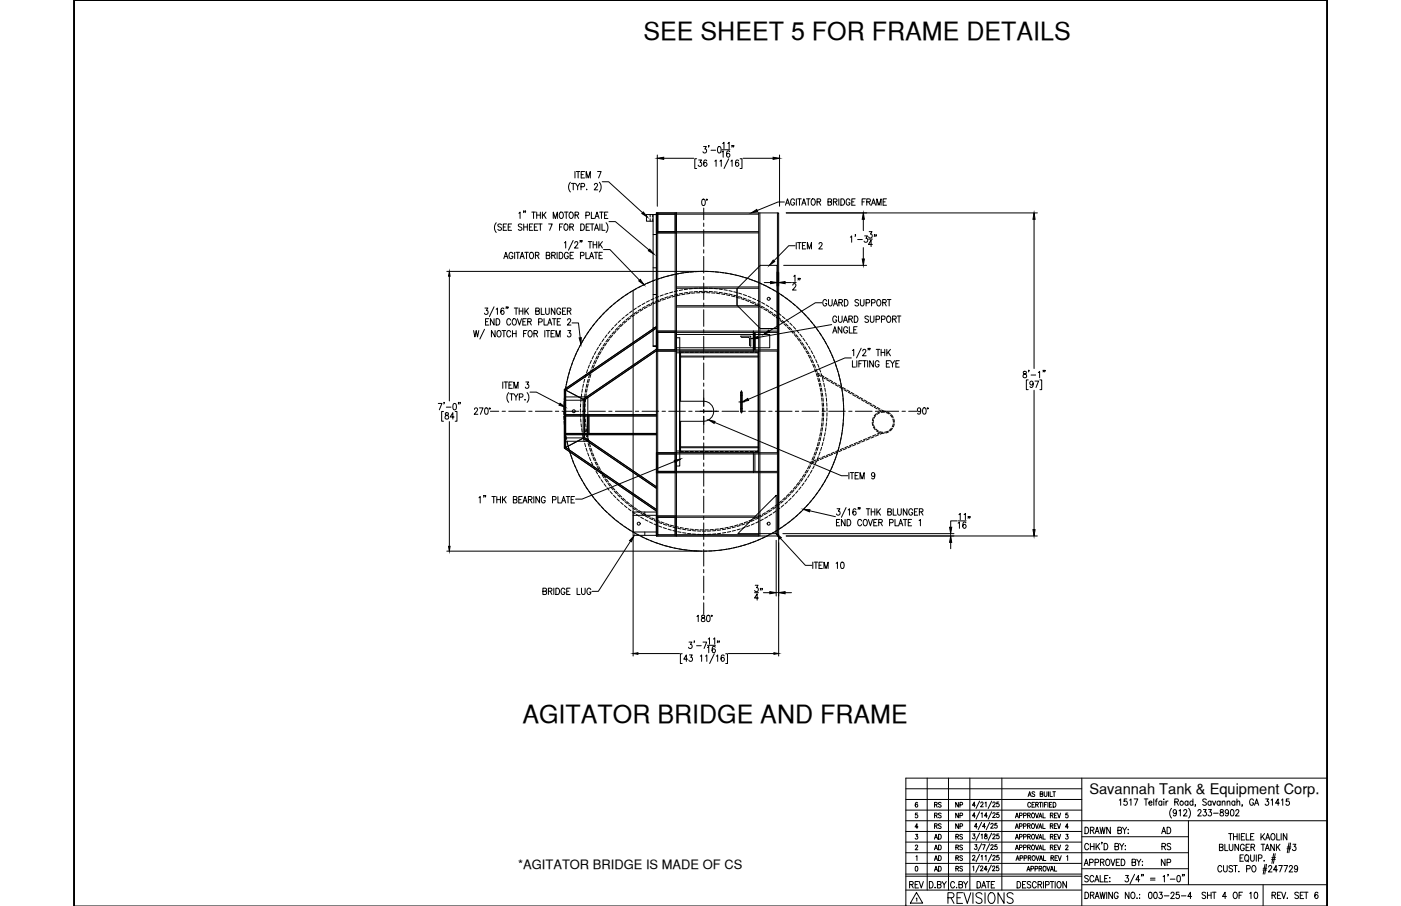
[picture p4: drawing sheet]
<svg xmlns="http://www.w3.org/2000/svg" width="432mm" height="279mm" viewBox="0 0 432 279" stroke-linecap="round" stroke-linejoin="round" font-family="sans-serif">
<defs><g id="words">
<g font-size="7.7">
<text x="198.4" y="12.3">SEE SHEET 5 FOR FRAME DETAILS</text>
<text x="161" y="222.8">AGITATOR BRIDGE AND FRAME</text>
</g>
<text font-size="6.6" x="291.4" y="279.8">REVISIONS</text>
<g font-size="5.3">
<text x="247.6" y="90.7" transform="rotate(-90 247.6 90.7)">12&quot;</text>
<text x="236" y="186.3" transform="rotate(-90 236 186.3)">34&quot;</text>
<text x="279.4" y="275.2">REV</text>
<text x="353.1" y="278.3">003-25-4</text>
</g>
<g font-size="4.9">
<text x="357" y="258.2">AD</text>
<text x="357.4" y="263.2">RS</text>
<text x="357" y="268.1">NP</text>
</g>
<text font-size="4.5" x="335.7" y="244.9">Savannah Tank &amp; Equipment Corp.</text>
<g font-size="4.4">
<text x="287.2" y="250.1">RS</text>
<text x="293.5" y="250.1">NP</text>
<text x="287.2" y="256.8">RS</text>
<text x="287.2" y="253.3">RS</text>
<text x="293.5" y="256.8">NP</text>
<text x="293.5" y="253.3">NP</text>
<text x="287.2" y="263.2">AD</text>
<text x="287.2" y="260">AD</text>
<text x="293.9" y="263.2">RS</text>
<text x="293.9" y="260">RS</text>
<text x="287.2" y="269.9">AD</text>
<text x="287.2" y="266.7">AD</text>
<text x="293.9" y="269.9">RS</text>
<text x="293.9" y="266.7">RS</text>
</g>
<text font-size="4" x="159.7" y="267.9">*AGITATOR BRIDGE IS MADE OF CS</text>
</g></defs>
<!-- layer: 0 -->
<g fill="none" stroke="#000" stroke-width=".31">
<path d="M22.8 0v279.4v-279.4h386.2v279.4v-279.4zM285.8 240v34.5M292.3 240v34.5M298.9 240v34.5M308.8 240v34.5M333.4 240v39.4M409 240h-129.8v39.4M279.2 253.1h129.8M279.2 259.7h54.2M279.2 256.4h54.2M279.2 249.8h54.2M279.2 246.5h54.2"/>
<path d="M279.2 243.2h54.2M333.4 258h32.9M366.3 253.1v19.7M22.8 279.4h386.2M279.2 263h87.1M279.2 274.5h54.2M279.2 269.6h54.2M279.2 270.2h54.2M279.2 266.3h54.2M333.4 267.9h32.9M333.4 272.8h75.6M389.3 272.8v6.6"/>
</g>
<!-- layer: EXTERNALS -->
<g fill="none" stroke="#000" stroke-width=".31">
<path d="M200.4 66.2v.7M200.4 67.5v.7M201.2 66.2v.7M201.2 67.5v.7M201.3 68.2h-2.1v-2h2.1v40.5M201.3 72.3h1M202.3 66.2h.1M202.3 66.2h-1h1M202.3 66.2v40.5M183.3 99.8l-.6 .8M184.3 98.6l-.7 .8M185.3 97.5l-.7 .7"/>
<path d="M186.4 96.3l-.7 .8M187.5 95.3l-.7 .7M188.6 94.2l-.7 .7M189.8 93.3l-.8 .6M191 92.3l-.8 .6M192.3 91.4l-.8 .6M193.6 90.6l-.9 .5M194.9 89.7l-.9 .6M195.1 89.6v75.5h7.2v-7.2h-7.2M196.2 89l-.9 .5M197.6 88.3l-.9 .4M199 87.6l-1 .4"/>
<path d="M200.4 87l-1 .4M201.3 82.6h1M201.3 90.8h1M201.8 86.4l-.9 .4M203.3 85.9l-1 .4M204.7 85.4l-.9 .3M206.2 85l-1 .3M207.7 84.7l-1 .2M209.2 84.4l-1 .2M210.8 84.1l-1.1 .2M212.3 83.9l-1 .2M213.8 83.8l-1 .1"/>
<path d="M215.3 83.7l-1 .1M216.9 83.7h-1M217.4 83.7h1M218.9 83.8h1.1M220.5 83.8l1 .1M222 84l1 .1M223.5 84.2l1 .2M225 84.5l1.1 .2M226.5 84.8l1.1 .2M227.2 89v5.1M228 85.2l1 .2M229.5 85.6l1 .3"/>
<path d="M231 86.1l1 .3M232.5 86.6l.9 .4M233.9 87.2l.9 .4M235.3 87.8l.9 .4M236.6 88.5l1 .5M238 89.2l.9 .5M239.3 90l.9 .6M240.6 90.8l.9 .6M243.1 92.6l.8 .6M244.3 93.6l.8 .6M245.5 94.6l.8 .7M246.7 95.6l.7 .7"/>
<path d="M247.8 96.7l.7 .7M248.8 97.8l.7 .8M249.8 99l.7 .8M174.4 119.2l-.1 1M174.7 117.7l-.2 1M175.1 116.2l-.2 1M175.5 114.7l-.3 1M176 113.2l-.4 1M176.5 111.8l-.4 .9M177 110.3l-.3 1M177.7 108.9l-.5 1M178.3 107.5l-.4 1"/>
<path d="M179 106.2l-.5 .9M179.8 104.8l-.5 .9M180.6 103.5l-.5 .9M181.5 102.2l-.6 .9M182.4 101l-.7 .8M201.3 101.1h1M202.3 108.3h37.3v31.3M202.3 106.7h.1M202.3 106.7h-1h1M208.5 104.2h1v39.5h-1M208.5 103.1h28.7v4.2h-28.7zM208.5 108.8h1"/>
<path d="M209.5 109.8h24.3v28.3h-24.3zM209.8 108.8h23.8v30.3h-23.8v-9.2h7.1a3.1 3.1 0 0 0 3.1-3.1 3.1 3.1 0 0 0-3.1-3.1h-7.1zM234.3 101.3l-7.1-7.2v-5.1l7.1-7.2h5.2v19.5M239.5 101.3h-5.2h5.2M250.8 100.2l.6 .8M251.7 101.4l.6 .8M251.9 115l.7 .4M252.1 115.5l.9 .6M252.6 102.7l.6 .8M253 115.6l.9 .6M253.4 116.3l.9 .5M253.4 103.9l.6 .9"/>
<path d="M254.3 105.3l.4 .9M254.4 116.4l.8 .5M254.8 117.1l.9 .5M255 106.6l.5 .9M255.7 108l.4 .9M255.7 117.2l.9 .5M256.1 117.9l.9 .5M256.3 109.4l.5 .9M256.9 110.8l.4 1M257 118l.9 .5M257.5 118.6l.8 .5M257.5 112.2l.3 1"/>
<path d="M258 113.7l.3 1M258.4 118.7l.8 .5M258.4 115.2l.3 1M258.8 119.4l.9 .5M258.8 116.7l.2 1M259.1 118.2l.3 1M259.4 119.7l.2 1M259.7 119.5l.9 .5M173.8 126.9v1M173.8 128.4v1M173.8 125.3v1M173.9 129.9v1"/>
<path d="M173.9 123.8l-.1 1M174 122.4a43.1 43.1 0 0 1 64.3-33 43.1 43.1 0 0 1 4.1 72.2 43.1 43.1 0 0 1-67.7-25.5h6.5v-13.7h-7.2M174 123.4h6.1v11.6h-6.1zM174 122.2l-.1 1.1M174 131.4l.1 1.1M174.2 120.7l-.1 1M174.2 133l.1 1M174.4 134.5l.2 1M174.8 136l.2 1M175.1 137.5l.3 1M175.5 139l.3 1M208.5 139.1h1"/>
<path d="M228.3 120.9h.5v6.1h-.5zM228.3 126h.5M228.3 121.9h.5M257.1 139.5l-.9 .4M258 139.5l-.9 .4M258.1 139.4l-.3 1M258.5 138.9l-.9 .4M258.6 138l-.3 1M258.9 136.5l-.2 1M259.2 135l-.2 1M259.4 138.9l-.9 .4M259.5 133.5l-.1 1"/>
<path d="M259.7 121.2l.1 1M259.7 131.9l-.1 1M259.8 122.7l.1 1.1M259.9 130.4l-.1 1M259.9 138.3l-.9 .4M259.9 124.3l.1 1M260 128.9l-.1 1M260 125.8v1M260 127.3v1.1M260.1 120.2l.9 .5M260.9 138.3l-1 .4M261 120.3l.9 .5"/>
<path d="M261.3 137.7l-.9 .4M261.5 120.9l.8 .6M262.3 137.7l-1 .4M262.4 121l.8 .6M262.8 137.1l-1 .4M262.8 121.7l.9 .5M263.7 137.1l-.9 .4M263.7 121.8l.9 .5M264.1 122.5l.9 .5M264.2 136.5l-1 .4M265 122.6l.9 .5M265.1 136.5l-.9 .4"/>
<path d="M265.5 123.3l.8 .5M265.6 135.9l-.9 .4M266.4 123.4l.9 .5M266.5 135.9l-.9 .4M266.8 124l.9 .5M267 135.3l-.9 .4M267.7 124.1l.9 .5M267.9 135.3l-.9 .4M268.1 124.8l.9 .5M268.5 134.7l-1 .4M269 124.9l.9 .5M269.4 134.7l-1 .4"/>
<path d="M269.5 125.6l.8 .5M269.9 134.1l-1 .4M270.4 125.7l.9 .5M270.8 126.3l.9 .6M270.8 134.1l-.9 .4M271.3 133.5l-1 .4M271.7 126.4l.7 .4M271.9 133.6l-.6 .3M176 140.5l.3 .9M176.5 141.9l.3 1M177 143.3l.5 1M177.7 144.8l.4 .9"/>
<path d="M178.3 146.2l.5 .9M179 147.5l.5 .9M179.8 148.8l.5 .9M180.6 150.2l.6 .8M181.5 151.4l.6 .9M182.4 152.7l.6 .8M183.3 153.9l.7 .8M184.3 155.1l.7 .8M185.3 156.2l.7 .8M186.4 157.3l.7 .8M187.5 158.4l.8 .7M188.7 159.4l.7 .7"/>
<path d="M195.1 158.9h7.2M198.7 157.9v1M244.8 159.7l-.8 .7M245.9 158.7l-.7 .7M247 157.7l-.7 .7M248.1 156.6l-.7 .7M249.2 155.4l-.7 .8M250.2 154.3l-.7 .8M250.9 142.5l-.6 .3M251.1 153.1l-.6 .8M251.4 141.9l-.9 .4M252.1 151.8l-.7 .9"/>
<path d="M252.3 141.9l-.9 .4M252.8 141.3l-.9 .4M252.9 150.6l-.6 .8M253.7 149.3l-.5 .8M253.8 141.3l-1 .4M254.3 140.7l-1 .4M254.5 147.9l-.5 .9M255.2 140.7l-1 .4M255.2 146.6l-.4 .9M255.7 140.1l-1 .4M255.9 145.2l-.4 .9M256.6 143.8l-.5 .9"/>
<path d="M256.6 140.1l-.9 .4M257.1 142.4l-.3 .9M257.7 140.9l-.4 1M189.8 160.4l.8 .7M191.1 161.4l.8 .6M192.3 162.3l.8 .5M193.6 163.1l.9 .6M194.9 163.9l.9 .5M195.1 164.1h7.2M196.2 164.7l.9 .5M197.6 165.4l.9 .5M198.7 164.1v1"/>
<path d="M199 166.1l.9 .4M200.4 166.7l1 .4M201.8 167.2l1 .4M203.3 167.8l1 .3M204.7 168.2l1 .3M206.2 168.6l1 .3M207.7 169l1 .2M209.3 169.3l1 .2M210.8 169.5l1 .2M212.3 169.7l1 .1M213.8 169.9h1.1M215.4 169.9l1 .1"/>
<path d="M217.9 169.9l-1 .1M219.5 169.9h-1.1M221 169.8l-1 .1M222.5 169.6l-1 .1M224.1 169.4l-1 .1M225.6 169.1l-1 .2M227.1 168.7l-1 .3M227.4 164.6l11.8-11.8v11.8zM228.6 168.4l-1 .2M230 167.9l-.9 .3M231.5 167.4l-1 .3M232.9 166.9l-.9 .3"/>
<path d="M234.4 166.3l-1 .4M235.8 165.6l-1 .5M237.1 164.9l-.9 .5M238.5 164.2l-.9 .5M239.8 163.4l-.9 .5M241.1 162.5l-.9 .6M242.3 161.6l-.8 .6M243.6 160.7l-.8 .7"/>
<circle cx="236.9" cy="92.1" r=".46"/>
<circle cx="176.8" cy="126.8" r=".46"/>
<circle cx="196.9" cy="161.5" r=".46"/>
<circle cx="236.9" cy="161.5" r=".46"/>
</g>
<!-- layer: SHELL -->
<g fill="none" stroke="#000" stroke-width=".31">
<path d="M190.2 99.8l-.8 .8M191.3 98.8l-.8 .7M192.4 97.8l-.8 .6M192.6 99l-.8 .7M193.1 99l-.7 .7M193.6 96.8l-.8 .6M193.8 98l-.8 .7M194.3 98l-.8 .7M194.9 95.9l-.9 .6M195 97.1l-.9 .6M195.6 97.1l-.9 .6M196.1 95l-.8 .6"/>
<path d="M196.2 96.2l-.8 .6M196.9 96.2l-.9 .6M197.4 94.2l-.8 .5M197.5 95.4l-.8 .5M198.1 95.4l-.8 .5M198.8 93.4l-.9 .5M198.8 94.6l-.8 .5M199.5 94.6l-.9 .5M200.2 92.7l-1 .5M200.2 93.8l-.9 .5M200.9 93.9l-1 .5M201.5 92.1l-.9 .4"/>
<path d="M201.6 93.2l-.9 .4M202.3 93.3l-1 .4M203 91.5l-1 .4M203 92.6l-.9 .4M203.7 92.7l-1 .4M204.4 91l-.9 .3M204.4 92l-.9 .4M205.1 92.2l-.9 .3M205.9 90.5l-1 .3M205.9 91.5l-1 .3M206.6 91.7l-1 .3M207.4 91.1l-1 .3"/>
<path d="M207.4 90l-1 .3M208.1 91.3l-1 .3M208.9 89.7l-1 .2M208.9 90.7l-1 .3M209.6 91l-1 .2M210.4 90.4l-1 .2M210.4 89.4l-1 .2M211.1 90.7l-1 .2M211.9 90.2l-1 .2M211.9 89.2l-1 .1M212.7 90.5l-1.1 .1M213.4 90l-1 .1"/>
<path d="M213.4 89l-1 .1M214.2 90.3l-1 .1M215 88.9h-1.1M215 89.9l-1.1 .1M215.7 90.3h-1M216.2 90.3h1.1M216.5 88.8l-1 .1M216.5 89.9h-1M217 88.8l1 .1M217 89.9h1M217.8 90.3h1M218.5 89.9l1.1 .1"/>
<path d="M218.5 88.9h1.1M219.3 90.3l1 .1M220.1 90l1 .1M220.1 89l1 .1M220.9 90.5l1 .1M221.6 90.2l1 .1M221.6 89.1l1 .2M222.4 90.7l1 .1M223.1 90.4l1.1 .2M223.1 89.3l1.1 .2M223.9 90.9l1 .2M224.6 90.7l1.1 .2"/>
<path d="M224.7 89.6l1 .3M225.4 91.2l1 .3M226.1 91l1 .3M226.2 90l1 .3M226.9 91.6l1 .3M227.6 91.5l1 .3M227.6 90.4l1 .3M228.4 92.1l1 .3M229.1 91.9l1 .4M229.1 90.8l1 .4M229.8 92.6l1 .4M230.5 92.5l1 .4"/>
<path d="M230.6 91.4l.9 .4M231.3 93.2l.9 .4M231.9 93.1l1 .4M232 92l.9 .4M232.7 93.8l.9 .5M233.3 93.7l1 .5M233.4 92.6l.9 .5M234.1 94.5l.9 .5M234.7 94.4l.9 .5M234.8 93.3l.9 .5M235.4 95.3l.9 .5M236 95.2l.9 .5"/>
<path d="M236.1 94l.9 .6M236.7 96.1l.9 .5M237.3 96l.9 .6M237.4 94.9l.9 .5M238 96.9l.8 .7M238.6 96.9l.8 .6M238.7 95.7l.8 .6M239.2 97.9l.9 .6M239.8 97.8l.8 .7M239.9 96.6l.8 .7M240.4 98.8l.8 .7M241 98.8l.8 .7"/>
<path d="M241.2 97.6l.7 .7M241.6 99.8l.7 .8M242.2 99.8l.7 .8M242.3 98.6l.8 .7M243.4 99.6l.8 .8M179.5 120l-.2 1M179.8 118.4l-.2 1M180.2 116.9l-.3 1M180.6 120l-.2 1M180.6 115.5l-.3 .9M180.9 118.4l-.2 1.1M181 119.9l-.2 1"/>
<path d="M181.1 114l-.3 1M181.3 117l-.3 1M181.3 118.4l-.2 1M181.7 116.9l-.3 1M181.7 112.6l-.4 .9M181.7 115.5l-.3 1M182.1 115.5l-.3 .9M182.2 114l-.3 1M182.3 111.1l-.4 1M182.6 114l-.3 1M182.8 112.6l-.4 1M182.9 109.7l-.4 1"/>
<path d="M183.2 112.6l-.4 .9M183.4 111.2l-.4 .9M183.7 108.4l-.5 .9M183.8 111.2l-.4 .9M184.1 109.8l-.5 .9M184.4 107.1l-.5 .9M184.5 109.8l-.5 .9M184.8 108.5l-.5 .9M185.3 108.4l-.5 .9M185.3 105.8l-.6 .8M185.6 107.1l-.5 .9M186.1 107.1l-.6 .9"/>
<path d="M186.1 104.5l-.6 .8M186.4 105.9l-.5 .8M186.9 105.8l-.5 .9M187.1 103.3l-.6 .8M187.3 104.6l-.6 .8M187.8 104.6l-.6 .8M188 102.1l-.6 .8M188.3 103.4l-.7 .8M188.8 103.4l-.6 .8M189.1 100.9l-.7 .8M189.3 102.2l-.7 .8M189.8 102.2l-.7 .8"/>
<path d="M190.3 101.1l-.7 .8M190.9 101.1l-.7 .8M191.4 100l-.7 .7M192 100l-.8 .7M242.7 100.9l.7 .7M243.2 100.9l.8 .8M243.8 102l.7 .8M244.3 102l.7 .8M244.5 100.7l.7 .8M244.8 103.2l.7 .8M245.3 103.2l.7 .8M245.6 101.9l.6 .8"/>
<path d="M245.8 104.4l.6 .8M246.3 104.4l.6 .8M246.5 103.1l.7 .8M246.7 105.6l.6 .9M247.2 105.6l.6 .9M247.5 104.3l.6 .8M247.6 106.9l.5 .9M248.1 106.9l.5 .9M248.4 105.5l.5 .9M248.4 108.2l.5 .9M248.9 108.2l.4 .9M249.1 109.6l.5 .9"/>
<path d="M249.2 106.8l.5 .9M249.6 109.6l.5 .9M249.8 110.9l.5 .9M250 108.2l.5 .9M250.3 111l.4 .9M250.5 112.3l.4 1M250.7 109.5l.5 .9M250.9 112.4l.4 .9M251.1 113.7l.3 1M251.4 110.9l.4 .9M251.5 113.8l.3 .9M251.6 115.2l.3 1"/>
<path d="M252 115.2l.3 1M252 112.3l.4 1M252.1 116.7l.2 1M252.5 116.7l.2 1M252.5 118.2l.2 1M252.6 113.7l.3 1M252.8 119.7l.2 1M252.8 118.2l.3 1M253.1 115.2l.3 1M253.2 119.7l.1 1M253.5 116.7l.3 1M253.9 118.2l.2 1"/>
<path d="M254.2 119.7l.2 1M178.9 126.1v1M178.9 127.6v1M179 124.5l-.1 1.1M179 129.2v1M179.1 123l-.1 1M179.1 130.7l.1 1M179.3 121.5l-.1 1M179.3 132.2l.1 1M179.5 133.7l.2 1M179.8 135.2l.3 1M179.9 126.1v1"/>
<path d="M179.9 127.6l.1 1M180 124.5l-.1 1.1M180 129.1l.1 1.1M180.1 123l-.1 1M180.1 130.7l.1 1M180.2 136.7l.3 1M180.3 121.5l-.1 1M180.3 127.6l.1 1.1M180.3 132.2l.2 1M180.3 126.1v1M180.4 129.2l.1 1M180.4 124.5l-.1 1.1"/>
<path d="M180.5 130.7l.1 1M180.5 123l-.1 1M180.6 133.7l.2 1M180.6 138.2l.4 1M180.7 121.5l-.1 1M180.7 132.2l.2 1M180.9 135.2l.2 1M181 133.8l.2 .9M181.1 139.7l.4 .9M181.3 136.7l.3 1M181.3 135.3l.2 .9M181.7 136.7l.3 1"/>
<path d="M181.7 138.2l.3 1M182.1 138.2l.4 1M182.2 139.6l.4 1M182.6 139.7l.4 .9M251.2 139.4l-.3 1M251.7 139.4l-.4 .9M251.8 137.9l-.4 1M252.2 137.9l-.4 1M252.2 136.5l-.3 1M252.6 135l-.3 1M252.6 136.4l-.3 1M252.8 139.4l-.4 1"/>
<path d="M252.9 133.5l-.2 1M253 134.9l-.3 1.1M253 121.2l.2 1M253.1 131.9l-.1 1M253.2 122.7l.1 1M253.2 137.9l-.3 1M253.3 133.4l-.2 1.1M253.3 130.4l-.1 1M253.4 124.3v1M253.4 121.2l.2 1M253.4 128.9l-.1 1M253.5 125.8v1"/>
<path d="M253.5 127.3l-.1 1.1M253.5 131.9l-.2 1M253.6 122.7l.1 1.1M253.6 136.5l-.2 1M253.7 130.4l-.1 1M253.8 124.3v1M253.8 128.9l-.1 1M253.9 125.8v1M253.9 127.3l-.1 1.1M254 135l-.2 1M254.3 133.5l-.2 1M254.5 121.2l.1 1"/>
<path d="M254.6 131.9l-.2 1M254.7 122.7l.1 1.1M254.7 130.4l-.1 1M254.8 124.3l.1 1M254.8 128.9v1M254.9 125.8v1M254.9 127.3v1.1M181.7 141.1l.4 1M182.3 142.5l.4 1M182.8 141.1l.4 .9M182.9 143.9l.5 .9M183.2 141.1l.4 .9"/>
<path d="M183.4 142.5l.5 .9M183.7 145.3l.5 .9M183.8 142.5l.5 .9M184.1 143.9l.5 .9M184.4 146.6l.6 .9M184.5 143.9l.5 .9M184.8 145.2l.5 .9M185.3 145.2l.5 .9M185.3 147.9l.6 .9M185.6 146.5l.6 .9M186.1 146.6l.5 .8M186.2 149.2l.6 .8"/>
<path d="M186.5 147.8l.5 .9M186.9 147.8l.6 .9M187.1 150.4l.6 .8M187.4 149.1l.6 .8M187.9 149.1l.6 .8M188.1 151.6l.6 .8M188.3 150.3l.7 .8M188.8 150.3l.7 .8M189.1 152.7l.7 .8M189.3 151.4l.7 .8M189.8 151.4l.7 .8M190.2 153.8l.7 .8"/>
<path d="M190.4 152.6l.7 .7M190.9 152.6l.7 .7M191.3 154.9l.7 .7M191.5 153.6l.7 .7M192 153.6l.8 .7M192.4 155.9l.8 .7M192.6 154.7l.8 .6M193.2 154.7l.8 .6M193.7 156.9l.8 .6M193.8 155.7l.8 .6M194.4 155.6l.8 .7M194.9 157.8l.8 .6"/>
<path d="M195 156.6l.8 .6M195.6 156.6l.8 .6M196.2 158.7l.8 .5M196.2 157.5l.9 .6M196.9 157.4l.8 .6M197.5 159.5l.9 .5M197.5 158.3l.9 .6M198.2 158.3l.9 .5M198.9 159.1l.9 .5M199.5 159l.9 .5M200.2 159.8l.9 .5M200.9 159.7l.9 .5"/>
<path d="M233.2 159.6l-1 .4M233.8 159.7l-.9 .4M234.5 158.9l-.9 .5M235.2 159l-.9 .4M235.9 158.1l-.9 .5M236.5 158.2l-.9 .5M236.6 159.3l-.9 .6M237.2 157.3l-.9 .5M237.8 157.3l-.9 .6M237.9 158.5l-.9 .6M238.4 156.4l-.8 .6M239 156.4l-.8 .6"/>
<path d="M239.1 157.6l-.8 .6M239.7 155.5l-.9 .6M240.2 155.5l-.8 .6M240.4 156.7l-.8 .6M240.9 154.5l-.8 .7M241.4 154.5l-.8 .7M241.6 155.7l-.8 .7M242 153.5l-.8 .6M242.5 153.5l-.7 .7M242.7 154.7l-.7 .7M243.1 152.4l-.7 .7M243.6 152.4l-.7 .7"/>
<path d="M243.8 153.6l-.7 .7M244.1 151.2l-.6 .8M244.7 151.2l-.7 .8M244.9 152.5l-.7 .8M245.2 150.1l-.7 .8M245.7 150.1l-.7 .7M245.9 151.4l-.7 .7M246.1 148.8l-.6 .9M246.6 148.8l-.6 .8M246.9 150.2l-.7 .8M247 147.6l-.6 .8M247.5 147.6l-.6 .8"/>
<path d="M247.8 148.9l-.6 .9M247.9 146.3l-.6 .9M248.3 146.3l-.5 .9M248.6 145l-.5 .9M248.7 147.7l-.6 .8M249.1 145l-.5 .9M249.4 143.6l-.5 .9M249.5 146.4l-.6 .8M249.8 143.6l-.4 .9M250.1 142.3l-.5 .9M250.3 145l-.6 .9M250.5 142.2l-.4 1"/>
<path d="M250.7 140.8l-.4 1M251 143.7l-.5 .9M251.1 140.8l-.4 1M251.6 142.3l-.4 .9M252.2 140.8l-.4 1M198.8 160.3l.9 .4M200.2 161l.9 .4M201.6 161.6l.9 .4M201.6 160.5l.9 .4M202.3 160.4l.9 .4M203 162.2l.9 .4M203 161.1l1 .4"/>
<path d="M203.7 161l1 .3M204.4 162.7l1 .3M204.5 161.6l.9 .4M205.2 161.5l.9 .3M205.9 163.2l1 .3M205.9 162.1l1 .3M206.6 161.9l1 .3M207.4 162.6l1 .2M207.4 163.6l1 .3M208.1 162.3l1 .3M208.9 164l1 .2M208.9 162.9l1 .2"/>
<path d="M209.6 162.7l1 .2M210.4 164.3l1 .1M210.4 163.2l1 .2M211.1 163l1.1 .1M211.9 164.5l1 .1M211.9 163.5l1 .1M212.7 163.2l1 .1M213.4 164.7l1.1 .1M213.4 163.6l1.1 .1M214.2 163.3l1 .1M215 163.7l1 .1M215 164.8h1"/>
<path d="M215.8 163.4h1M216.5 164.8h1.1M217.6 163.8h-1.1M218.3 163.4h-1M219.1 163.7l-1 .1M219.1 164.8h-1M219.9 163.3l-1.1 .1M220.6 163.6l-1 .1M220.6 164.6l-1 .1M221.4 163.1l-1 .2M222.1 164.5l-1 .1M222.1 163.4l-1 .2"/>
<path d="M222.9 162.9l-1 .2M223.7 164.2l-1 .2M223.7 163.2l-1 .1M224.4 162.6l-1 .2M225.2 162.9l-1 .2M225.2 163.9l-1 .2M225.9 162.3l-1 .2M226.7 162.5l-1 .3M226.7 163.6l-1 .2M227.4 161.9l-1 .2M228.1 162.1l-.9 .2M228.2 163.1l-1 .3"/>
<path d="M228.9 161.4l-1 .3M229.6 161.5l-1 .4M229.6 162.6l-1 .4M230.3 160.8l-.9 .4M231 161l-.9 .4M231.1 162.1l-1 .4M231.8 160.3l-1 .4M232.4 160.4l-.9 .4M232.5 161.5l-1 .4M233.9 160.8l-1 .5M235.2 160.1l-.9 .5"/>
</g>
<!-- layer: CENTER -->
<g fill="none" stroke="#000" stroke-width=".31">
<path d="M216.9 64.2v3.6M216.9 68.8v1M216.9 70.8v5.2M216.9 77v1M216.9 79.1v5.1M216.9 85.2v1.1M216.9 87.3v5.1M216.9 93.5v1M216.9 95.5v5.1M216.9 101.7v1M216.9 103.7v5.2M216.9 109.9v1"/>
<path d="M216.9 111.9v5.2M216.9 118.1v1M151.2 126.8h2.5M154.7 126.8h1.1M156.8 126.8h5.1M163 126.8h1M165 126.8h5.2M171.2 126.8h1M173.2 126.8h5.2M179.4 126.8h1M181.5 126.8h5.1M187.6 126.8h1"/>
<path d="M189.7 126.8h5.1M195.8 126.8h1.1M197.9 126.8h5.1M204 126.8h1.1M206.1 126.8h5.1M212.3 126.8h1M214.3 126.8h7.2M216.9 120.2v5.1M216.9 126.3v1M216.9 128.4v5.1M216.9 134.5v1.1M216.9 136.6v5.1"/>
<path d="M222.5 126.8h5.2M227.7 124h1.7M228.5 120.5v6.9M228.7 126.8h1M230.8 126.8h5.1M236.9 126.8h1.1M239 126.8h5.1M245.1 126.8h1.1M247.2 126.8h5.1M253.4 126.8h1M255.4 126.8h5.1M261.6 126.8h1"/>
<path d="M263.6 126.8h5.2M269.8 126.8h1M271.8 126.8h5.2M278 126.8h1M280.1 126.8h2.5M216.9 142.7v1.1M216.9 144.8v5.1M216.9 151v1M216.9 153v5.2M216.9 159.2v1M216.9 161.2v5.2M216.9 167.4v1"/>
<path d="M216.9 169.5v5.1M216.9 175.6v1M216.9 177.7v5.1M216.9 183.8v1.1M216.9 185.9v3.6"/>
</g>
<!-- layer: 6 PIPE -->
<g fill="none" stroke="#000" stroke-width=".31">
<path d="M268.8 130.2l.2 1M269.2 128.8l-.3 .9M269.2 131.7l.6 .8M269.2 129.5l-.1 1M269.2 131l.4 .9M269.9 128.2l-.5 .8M269.9 132.3l.8 .6M270.1 127.6l-.7 .7M270.1 132.9l.9 .5M271.1 127.3l-.8 .5M271.1 133.1l1 .2M271.5 126.9l-1 .4"/>
<path d="M271.5 133.5l1 .1M272 126.8l1 .1M272.6 127.1l-1 .1M273.1 127.2l.9 .5M273.5 127.1l.9 .5M273.6 133l-1 .3M274 133.1l-1 .4M274.4 128l.6 .8M274.7 127.9l.6 .8M274.7 132.1l-.7 .7M275.1 132.1l-.7 .8M275.2 129.2l.2 1"/>
<path d="M275.3 130.7l-.3 .9M275.5 129.2l.1 1M275.6 130.7l-.3 1"/>
</g>
<!-- layer: DIM -->
<g fill="none" stroke="#000" stroke-width=".31">
<path d="M175.8 56.2a2.3 2.3 0 0 0 0 3M176.1 56.6h1.1M176.7 56.6v1.9M177.2 52.9v2M177.4 56.6l.6 .9v1M177.6 52.9h1.1M178.2 52.9v2M178.7 56.6l-.7 .9M179.1 57.6l.9-.1 .1-.8-1-.1v1.9M179.1 53.8h.7M180.2 52.9h-1.1v2h1.1M180.7 54.9v-2l.6 2 .6-2v2"/>
<path d="M180.7 58.4h.2zM183.2 57l.3-.4h.3l.4 .3-1.1 1.6h1.1M184.2 52.9h1.1l-.8 2M184.7 56.2a2.3 2.3 0 0 1 0 3M185.6 56h2l10.4 9.6M202.6 47.8v15.8M204.6 48.8h9.2M214.7 49h-.6v3h.6M215.3 49.3h.9l-.4 .8a.6 .6 0 0 1 .4 .9 .6 .6 0 0 1-1-.1M216.8 45.2h.9l-.5 .8a.6 .6 0 0 1 .5 .9 .6 .6 0 0 1-1-.1M217.8 49.6l-.5-.3a1.14 1.14 0 0 0 .1 2 .58 .58 0 0 0 .5-.8 .58 .58 0 0 0-1-.1v.3M218.5 44.9h-.2h.2l-.2 .5"/>
<path d="M219.1 46.3h1.5M220.3 49.7l.4-.4v2M221.4 45.3l.2-.1a1.09 1.09 0 0 1 .7 1 1.09 1.09 0 0 1-.7 1l-.4-.4-.1-.5zM221.9 49.7l.4-.4v2M222.5 46.9l.4-.4v2M222.5 46.2h2.5M222.7 44.3l.4-.4v2M224.3 44.3l.4-.4v2M224.6 49l-1.4 3M224.9 46.8l-.3-.3a1.1 1.1 0 0 0-.7 1 1.1 1.1 0 0 0 .6 1 .57 .57 0 0 0 .5-.6 .57 .57 0 0 0-.5-.5 .57 .57 0 0 0-.6 .4M225.3 49.7l.3-.4v2M225.7 44.9l-.2 .5"/>
<path d="M226.2 44.9h-.2h.2l-.2 .5M227.6 49.6l-.3-.3a1.09 1.09 0 0 0-.6 1 1.09 1.09 0 0 0 .5 1 .58 .58 0 0 0 .5-.8 .58 .58 0 0 0-.9-.1l-.1 .3M228.1 49h.6v3h-.6M229 48.8h9.3M240.3 47.8v15.8M153 68.7a2.3 2.3 0 0 0 0 3M154.6 69.3l-.4-.2-.8 .2 .2 .5 1 .7v.2l-.4 .3-.8-.3M155.1 70h.6M155.3 79.8l.6-2 .6 2M155.5 79.1h.8M156.1 69.1h-1v1.9h1M156.6 70h.7"/>
<path d="M157.7 69.1h-1.1v1.9h1.1M158.1 78.3a.62 .62 0 0 0-.8-.5 .62 .62 0 0 0-.4 .7v.5a.62 .62 0 0 0 .6 .8 .62 .62 0 0 0 .6-.8h-.4M158.6 77.8v2M159 77.8h1.1M159.6 77.8v2M159.9 65.8l.4-.4v2M160.3 79.8l.6-2 .7 2M160.5 79.1h.8M160.9 69.3l-.4-.2-.8 .2 .2 .5 1 .7v.2l-.4 .3-.8-.3M161.4 70h1.1M161.4 69.1v1.9M161.5 65.1h-.2h.2l-.2 .5"/>
<path d="M161.7 77.8h1.2M162 65.1h-.2h.2l-.2 .5M162.3 77.8v2M162.5 69.1v1.9M163.2 70h.6M163.5 77.9l.2-.1a1 1 0 0 1 .8 1 1 1 0 0 1-.8 1 1.27 1.27 0 0 1-.2-1.9zM163.9 65.4h1.1M164.2 69.1h-1v1.9h1M164.4 65.4v2M164.7 70h.6M165 78.7h1l.1-.7-1.1-.2v2M165.4 65.4v2"/>
<path d="M165.4 66.3h1.1M165.6 78.7l.5 1.1M165.7 69.1h-1v1.9h1M166 69.1h1.1M166.5 65.4v2M166.5 69.1v1.9M167.2 65.4v2M167.6 66.2l.7 1.2M168.3 65.4l-1.1 1.3M168.4 78.7h.9l.1-.7-1-.2v2l1-.2 .1-.5-.4-.4M169.1 69.1h1.1l-.8 1.9M170 78.7h1v-.8l-1-.1v2"/>
<path d="M170.5 67.4v-2l.7 2 .6-2v2M170.6 78.7l.6 1.1M171.7 77.8v2M172.4 77.8a.99 .99 0 0 1 1.1 1 .99 .99 0 0 1-1.1 1zM172.4 70h.7M172.7 65.5l.1-.1a1 1 0 0 1 .9 1 1 1 0 0 1-.9 1 1.29 1.29 0 0 1-.1-1.9zM173.5 69.1h-1.1v1.9M173.9 74.9l.4-.4v2M173.9 65.4h1.2M174.1 69.2l.2-.1a1 1 0 0 1 .8 1 1 1 0 0 1-.8 .9 1.29 1.29 0 0 1-.2-1.8zM174.5 65.4v2M175.2 78.3a.62 .62 0 0 0-.8-.5 .62 .62 0 0 0-.5 .7v.5a.62 .62 0 0 0 .7 .8 .62 .62 0 0 0 .6-.8h-.4"/>
<path d="M175.6 70l1-.1 .1-.7-1.1-.1v1.9M175.7 65.5l.2-.1a1 1 0 0 1 .8 1 1 1 0 0 1-.8 1 1.27 1.27 0 0 1-.2-1.9zM175.7 78.7h.6M176.2 70l.5 1M176.7 74.1l-1.5 3.1M176.7 77.8h-1v2h1M177.1 75l.4-.5h.3l.3 .4-.2 .6-.8 1h1.1M177.2 66.3l1-.1 .1-.6-1.1-.2v2M177.8 66.3l.6 1.1M178.9 74.2h-.2h.2l-.2 .5M178.9 78.8l1-.1v-.8l-1-.1v2M179 69.1a1 1 0 0 1 1.1 1 1 1 0 0 1-1.1 .9z"/>
<path d="M179.4 74.2h-.2h.2l-.2 .5M180.6 77.8v2h.9M180.6 66.4l.9-.1v-.8l-.9-.1v2M180.7 70h.6M181.3 74.5h1.1M181.7 79.8l.6-2 .7 2M181.7 69.1h-1v1.9h1M181.8 74.5v2M181.9 79.1h.8M181.9 69.1h1.1M182.3 65.4v2h.9M182.5 69.1v1.9"/>
<path d="M182.8 74.5v2M182.8 75.5h1.1M183.1 77.8h1.2M183.2 71l.7-1.9 .6 1.9M183.4 67.4l.6-2 .7 2M183.5 70.4h.8M183.6 66.7h.8M183.7 77.8v2M183.9 74.5v2M184.6 74.5v2M184.6 78.7h.7M184.8 65.4h1.1"/>
<path d="M184.9 69.1v1.9M185 75.4l.7 1.1M185.4 65.4v2M185.5 69.1v1.9h1M185.7 77.8h-1.1v2h1.1M185.7 74.5l-1.1 1.3M186 77h2l9.1 9.4M186.3 66.3h.7M186.8 68.7a2.24 2.24 0 0 1 0 3M187.4 65.4h-1.1v2h1.1M187.7 68.3h2l10.3 8.8M216.5 61.5l.2-.1a1.09 1.09 0 0 1 .7 1 1.09 1.09 0 0 1-.7 1l-.2-.1-.2-.8z"/>
<path d="M241.8 62.3h-2l-6.4 2.6M242.1 63.3l.6-2 .7 2M242.3 62.6h.8M242.3 65.7h77.4M244.9 61.8a.61 .61 0 0 0-.8-.5 .61 .61 0 0 0-.4 .8v.4a.61 .61 0 0 0 .6 .8 .61 .61 0 0 0 .6-.8h-.4M245.1 75.8h-2l-4.6 4.6M245.4 74.8v2M245.4 61.3v2M245.8 74.8h1.1M245.8 61.3h1.2M246.4 74.8v2M246.4 61.3v2"/>
<path d="M247.1 63.3l.7-2 .6 2M247.3 75.7h.7M247.4 62.6h.8M248.3 74.8h-1v2h1M248.6 61.3h1.1M248.8 76.8v-2l.7 2 .6-2v2M249.1 61.3v2M250.3 61.4l.2-.1a1 1 0 0 1 .8 1 1 1 0 0 1-.8 1 1.29 1.29 0 0 1-.2-1.9zM251.8 62.3l1-.1v-.8l-1-.1v2M252.4 62.3l.5 1M252.4 75.3l.4-.5h.3l.3 .4-.2 .6-.9 1h1.2M255.2 62.3l.9-.1 .1-.7-1-.2v2l1-.2v-.7l-.3-.1"/>
<path d="M256.9 62.3l.9-.1 .1-.7-1-.2v2M257.4 62.3l.6 1M258.5 61.3v2M259.2 61.3a1 1 0 0 1 1.1 1 1 1 0 0 1-1.1 1zM262 61.8a.61 .61 0 0 0-.8-.5 .61 .61 0 0 0-.4 .8v.4a.61 .61 0 0 0 .6 .8 .61 .61 0 0 0 .6-.8h-.4M262.1 73.1l.4-.4v2M262.5 62.3h.7M263.6 61.3h-1.1v2h1.1M263.7 72.5h-.2h.2l-.2 .4M264.3 73.9h1.5M265.7 62.3h.7M266.1 67.6v3.5"/>
<path d="M266.1 76.4v3.5M266.5 72.7h.9l-.5 .8a.6 .6 0 0 1 .5 .9 .6 .6 0 0 1-1.1 0M266.7 61.3h-1v2M267.1 62.3l1-.1v-.8l-1-.1v2M267.7 73.7h1.2M267.7 62.3l.6 1M267.9 71.4h.9l-.5 .8a.6 .6 0 0 1 .5 .9 .6 .6 0 0 1-1.1-.1M268.6 63.3l.6-2 .7 2M268.8 62.6h.8M268.9 75.4h-1.2l.8-1.3v2M269.6 72.5h-.2h.2l-.2 .4M270.1 72.5l-.2 .4"/>
<path d="M270.3 63.3v-2l.6 2 .6-2v2M272.2 62.3h.6M273.2 61.3h-1v2h1M318.7 67.6v46.1M137.7 83.7h77.9M138.5 85.2v38.5M149.5 95h.9l-.5 .7a.6 .6 0 0 1 .5 1 .6 .6 0 0 1-1.1-.1M149.6 99.2h.7M150.7 98.3h-1.1v1.9h1.1M152.3 98.3v1.9l-1.1-1.9v1.9M152.3 94.6l-1.5 3M152.9 95.4l.4-.4v2"/>
<path d="M152.9 98.3a1 1 0 0 1 1.2 1 1 1 0 0 1-1.2 .9zM155.3 95.3l-.3-.3a1.1 1.1 0 0 0-.7 1 1.1 1.1 0 0 0 .6 1 .58 .58 0 0 0 .5-.8 .58 .58 0 0 0-.8-.4l-.3 .5M156.1 94.7l-.1 .5M156.6 94.7h-.2h.2l-.2 .5M157.4 98.7a.62 .62 0 0 0-.8-.4 .62 .62 0 0 0-.4 .7v.5a.62 .62 0 0 0 .5 .7 .62 .62 0 0 0 .7-.4M158.2 98.4l.1-.1a1 1 0 0 1 .9 1 1 1 0 0 1-.9 .9 1.24 1.24 0 0 1-.1-1.8zM158.5 95h1.1M159.1 95v2M159.5 98.3l.6 1.9 .6-1.9M160 95v2M160 95.9h1.1M161.1 95v2"/>
<path d="M161.1 99.2h.7M161.8 95v2M162.2 98.3h-1.1v1.9h1.1M162.2 95.8l.7 1.2M162.6 99.2l1-.1v-.7l-1-.1v1.9M162.9 95l-1.1 1.3M163.2 99.2l.6 1M165.1 95.9l1-.1v-.7l-1-.1v2l1-.1 .1-.6-.4-.4M166 99.3l1-.1v-.7l-1-.2v1.9M166.8 95v2h1M167.7 98.3v1.9h.9M168.2 95v1.7l.4 .3 .6-.3 .1-1.7"/>
<path d="M169 99.6h.8M170.2 98.3h1.2M170.8 98.3v1.9M171 95v2l-1.1-2v2M171.7 99.2h.7M172.8 95.5a.61 .61 0 0 0-.7-.5 .61 .61 0 0 0-.5 .7v.5a.61 .61 0 0 0 .6 .8 .61 .61 0 0 0 .6-.8h-.4M172.8 98.3h-1.1v1.9h1.1M173.4 95.9h.6M174.4 95h-1v2h1M174.9 95.9l.9-.1v-.7l-.9-.1v2M174.9 98.7l.2-.3 .5-.1 .3 .5-1 1.4h1.1M175.4 95.9l.6 1.1"/>
<path d="M176.3 99.6h2l.5 4.6M235.5 87.1h2M239.5 83.9v4.3M240 83.9v4.3M241.5 81.8h25.6M253.3 93.4h-2l-14.2 8.7M254.8 92.9a.62 .62 0 0 0-.7-.5 .62 .62 0 0 0-.5 .7v.5a.62 .62 0 0 0 .6 .8 .62 .62 0 0 0 .6-.8h-.4M255.4 92.4v1.4l.4 .6 .6-.3 .1-1.7M256.9 94.4l.6-2 .6 2M257.1 93.7h.8M257.9 97.9a.61 .61 0 0 0-.8-.4 .61 .61 0 0 0-.4 .7v.5a.61 .61 0 0 0 .6 .7 .61 .61 0 0 0 .6-.7h-.4M258.4 97.5v1.4l.5 .5 .6-.3v-1.6"/>
<path d="M258.6 93.3l.9-.1v-.7l-.9-.1v2M259.1 93.3l.6 1.1M259.9 99.4l.7-1.9 .6 1.9M260.2 98.8h.8M260.2 92.4a1 1 0 0 1 1.2 1 1 1 0 0 1-1.2 1zM261.6 98.4l1-.1 .1-.7-1.1-.1v1.9M262.2 98.4l.5 1M263.3 97.5a1 1 0 0 1 1.1 .9 1 1 0 0 1-1.1 1zM264.6 92.7l-.4-.3-.7 .3 .2 .4 .9 .7v.3l-.4 .3-.7-.3M265.2 92.4v1.4l.5 .6 .5-.3 .1-1.7M266.9 93.4l1-.1v-.8l-1-.1v2M267.7 97.7l-.4-.2-.6 .1-.1 .5 .9 .5 .2 .5-.4 .3-.7-.3"/>
<path d="M268.2 97.5l.1 1.6 .4 .3 .6-.3 .1-1.6M268.6 93.4l1-.1 .1-.7-1.1-.2v2M270 98.5l1-.1v-.8l-1-.1v1.9M270.5 92.5l.2-.1a1.02 1.02 0 0 1 .8 1 1.02 1.02 0 0 1-.8 1 1.27 1.27 0 0 1-.2-1.9zM271.7 98.5l.9-.1 .1-.8-1-.1v1.9M272.1 93.3l.9-.1 .1-.6-1-.2v2M272.6 93.3l.6 1.1M273.5 92.4h1.1M273.6 97.6l.1-.1a1 1 0 0 1 .9 .9 1 1 0 0 1-.9 1 1.24 1.24 0 0 1-.1-1.8zM274 92.4v2M275.1 98.4l1-.1v-.7l-1-.1v1.9M275.7 98.4l.5 1"/>
<path d="M276.5 97.5h1.2M277.1 97.5v1.9M146 101.9l.4 2 .4-2 .4 2 .4-2M149.3 101.6l-1.4 3M152.6 101.9v2l-1.1-2v2M153.3 102.2l.3-.3a1 1 0 0 1 .9 1 1 1 0 0 1-.9 1l-.4-.7zM154.7 101.9h1.2M155 117.8v2M155.3 101.9v2M155.3 117.8h1.2M155.9 117.8v2M156.9 118.7h.6"/>
<path d="M157.4 102.4a.62 .62 0 0 0-.8-.5 .62 .62 0 0 0-.4 .8v.5a.62 .62 0 0 0 .5 .7 .62 .62 0 0 0 .7-.5M157.9 117.8h-1v2h1M157.9 101.9v2M157.9 102.9h1.2M158.4 119.8v-2l.6 2 .7-2v2M159.1 101.9v2M161.4 102.9h.6M162.1 117.8h.8l-.4 .7a.6 .6 0 0 1 .5 1 .6 .6 0 0 1-1.1-.1M162.4 101.9h-1v2M163 102l.2-.1a1 1 0 0 1 .8 1 1 1 0 0 1-.8 1 1.24 1.24 0 0 1-.2-1.9zM164.6 102.9l.9-.1 .1-.7-1-.2v2M165.1 102.9l.6 1"/>
<path d="M167.9 101.9v2M168.3 101.9h1.1M168.8 100.2l.6-1.9 .7 1.9M168.9 101.9v2M169.8 102.9h.7M170.9 101.9h-1.1v2h1.1M171.4 103.9v-2l.6 2 .6-2v2M175 101.9h.9l-.5 .8a.6 .6 0 0 1 .5 .9 .6 .6 0 0 1-1-.1M256.3 100.1l-22.7 4M256.7 102.7l.6-1.9 .6 1.9M256.9 102.1h.8M259.5 100.8v1.9l-1.2-1.9v1.9"/>
<path d="M261.2 101.2a.62 .62 0 0 0-.7-.4 .62 .62 0 0 0-.5 .7v.5a.62 .62 0 0 0 .6 .7 .62 .62 0 0 0 .6-.7h-.4M261.8 100.8v1.9h.9M262.4 110.4h-2l-29.8 12.8M262.7 108.1l.4-.4v2M262.7 111.2v2h1M263.1 101.7h.7M264.1 111.2v2M264.2 100.8h-1.1v1.9h1.1M264.7 112.2h.6M265.4 107.4l-1.4 3M265.7 111.2h-1v2M265.9 108.2l.3-.5h.4l.3 .4-1.1 1.6h1.2"/>
<path d="M265.9 111.2h1.1M266.5 111.2v2M267.4 111.2v2M267.7 107.5l-.2 .4M268.1 107.5l-.1 .4M269.2 111.2v2l-1.1-2v2M270.1 107.7h1.1M270.6 107.7v2M270.9 111.7a.61 .61 0 0 0-.7-.5 .61 .61 0 0 0-.5 .8v.4a.61 .61 0 0 0 .6 .8 .61 .61 0 0 0 .6-.8h-.4M271.6 107.7v2M271.6 108.7h1.1M272.7 107.7v2"/>
<path d="M273.2 112.2h.6M273.3 107.7v2M273.7 108.6l.7 1.1M274.2 111.2h-1v2h1M274.4 111.2l.7 1v1M274.4 107.7l-1.1 1.4M275.7 111.2l-.6 1M276.1 112.2h.7M277.2 111.2h-1.1v2h1.1M315.5 114.6v.6a.73 .73 0 0 1 .8 .4 .73 .73 0 0 1-.3 .9 .64 .64 0 0 1-.7-.7 .64 .64 0 0 1 .8-.5l.2-.3v-.4zM316.9 117.2h-.6v3h.6M317.1 114.2l-.1 .5"/>
<path d="M317.8 115.7h1.4M318.4 118.2l-.2 .5a.55 .55 0 0 1-.8-.2 .55 .55 0 0 1 .2-.8 .55 .55 0 0 1 .7 .1l.1 .4a.95 .95 0 0 1-.6 1.3l-.3-.3M319 117.5h1.1l-.8 2M320 114.9l.4-.4v2M320.5 117.2h.6v3h-.6M321.6 114.2l-.1 .5M322.1 114.2h-.2h.2l-.2 .5M135.1 124.4h1.1l-.8 2M136.7 126.9h-.6v3h.6M136.9 124.1l-.1 .5M137.3 127.4v.5a.72 .72 0 0 1 .9 .4 .72 .72 0 0 1-.3 .9 .64 .64 0 0 1-.8-.6 .64 .64 0 0 1 .9-.6l.2-.3-.1-.3zM137.6 125.6h1.4"/>
<path d="M138.5 130v38.5M139.8 124.5l.2-.1a1.07 1.07 0 0 1 .7 1 1.07 1.07 0 0 1-.7 1 1.4 1.4 0 0 1-.2-1.9zM140 128.6h-1.2l.8-1.3v1.9M140.3 126.9h.5v3h-.5M141.4 124.1l-.2 .5M141.9 124.1h-.2h.2l-.2 .5M146.2 126.3l.2-.4 .5-.1 .3 .6-1 1.4h1.1M147.7 125.8h1.2l-.8 2M149.6 125.9l.2-.1a1.06 1.06 0 0 1 .7 1 1.06 1.06 0 0 1-.7 1l-.4-.4v-.5zM156.8 121.1a2.3 2.3 0 0 0 0 3M157.1 121.5h1.1M157.7 121.5v1.9"/>
<path d="M158.4 121.5l.6 .9v1M159.7 121.5l-.7 .9M160.1 122.5l1-.2-.1-.8h-.9v1.9M161.7 123.3h.2zM162.5 121.1a2.3 2.3 0 0 1 0 3M163.3 120.9h2l7.1 3.8M220.2 130.3l39.1 16.4h2M283.8 126.4l-.3 .5a.54 .54 0 0 1-.7-.2 .54 .54 0 0 1 .2-.7 .54 .54 0 0 1 .7 0l.1 .4a.93 .93 0 0 1-.7 1.3l-.3-.3M284.6 125.9l.2-.1a1.07 1.07 0 0 1 .7 .9 1.07 1.07 0 0 1-.7 1 1.35 1.35 0 0 1-.2-1.8zM318.7 120.3v43M147.6 153.5l.4-.4v2M149.2 152.8h-.2h.2l-.2 .5"/>
<path d="M149.7 152.8h-.2h.2l-.2 .5M151.6 153.1h1.1M152.2 153.1v2M153.1 153.1v2M153.1 154.1h1.1M154.2 153.1v2M154.9 153.1v2M155.3 154l.7 1.1M156 153.1l-1.1 1.3M158.2 154.1l1-.1 .1-.7-1.1-.2v2l1.1-.2v-.5l-.4-.3M159.9 154.1h.6M160.9 153.1h-1v2h1"/>
<path d="M161.2 155.1l.6-2 .7 2M161.4 154.4h.8M162.9 154.1l.9-.1 .1-.7-1-.2v2M163.4 154.1l.6 1M164.5 153.1v2M166.3 153.1v2l-1.1-2v2M168 153.6a.62 .62 0 0 0-.7-.5 .62 .62 0 0 0-.5 .8v.4a.62 .62 0 0 0 .6 .8 .62 .62 0 0 0 .6-.8h-.4M170.3 154.2l.9-.1 .1-.8-1-.2v2M172 153.1v2h.9M173.1 155.1l.6-2 .6 2M173.3 154.4h.8M174.5 153.1h1.1"/>
<path d="M175.1 153.1v2M176 154.1h.7M177.1 153.1h-1.1v2h1.1M207.9 142.3l-28.5 11.6h-2M249.6 157.5l7.9 1.8M258 156.9h.8l-.4 .7a.6 .6 0 0 1 .4 1 .6 .6 0 0 1-1-.1M260.8 156.5l-1.5 3M261.4 157.3l.4-.4v2M261.6 145.7v2M262 145.7h1.1M262.6 145.7v2M263.5 146.7h.7"/>
<path d="M263.8 157.2l-.3-.3a1.12 1.12 0 0 0-.1 2 .58 .58 0 0 0 .5-.9 .58 .58 0 0 0-1-.1l-.1 .3M264.6 145.7h-1.1v2h1.1M264.6 156.6h-.2h.2l-.2 .5M265.1 156.6l-.2 .5M265.1 147.7v-2l.6 2 .6-2v2M267 156.9h1.1M267.5 156.9v2M268.5 156.9v2M268.5 157.8h1.1M269.6 146.4a.53 .53 0 0 1-.7 .4 .53 .53 0 0 1-.2-.8 .53 .53 0 0 1 .8 0l.1 .4a.95 .95 0 0 1-.6 1.3l-.3-.3M269.6 156.9v2M270.3 156.9v2"/>
<path d="M270.7 157.7l.7 1.2M271.4 156.9l-1.1 1.3M273.6 157.8l1-.1 .1-.6-1.1-.2v2l1.1-.2v-.5l-.4-.4M275.3 156.9v2h.9M276.6 156.9v1.4l.5 .6 .6-.3 .1-1.7M279.5 156.9v2l-1.1-2v2M281.3 157.4a.62 .62 0 0 0-.8-.5 .62 .62 0 0 0-.4 .7v.5a.62 .62 0 0 0 .6 .8 .62 .62 0 0 0 .6-.8h-.4M281.8 157.8h.7M282.9 156.9h-1.1v2h1.1M283.4 157.8l.9-.1 .1-.6-1-.2v2M283.9 157.8l.6 1.1M295.6 158.7l.4-.4v2"/>
<path d="M297.1 158.7l.4-.4v2M298.5 159.4l-.2 .4M299 159.4h-.2h.2l-.2 .4M137.7 170h77.6M194.3 166.9l-9.9 15.5h-2M195.1 165.6v36.7M239.2 166.6v17.2M240 164.8v37.5M240.6 166l7.6 8.3h2M241.3 164.6h52.7M242.3 165.3h77.4M250.5 173.4v1.9"/>
<path d="M250.9 173.4h1.1M251.5 173.4v1.9M252.4 174.3h.7M253.5 173.4h-1.1v1.9h1.1M254 175.3v-1.9l.6 1.9 .6-1.9v1.9M257.7 173.7l.4-.3v1.9M257.8 161.1h.6M258.8 160.2h-1v2h1M259.3 173.4h.2a1.07 1.07 0 0 1 .7 .9 1.07 1.07 0 0 1-.7 1l-.2-.1-.2-.7zM260.5 160.2v2l-1.2-2v2M261.1 160.2a1 1 0 0 1 1.1 1 1 1 0 0 1-1.1 1zM265.6 160.7a.62 .62 0 0 0-.8-.5 .62 .62 0 0 0-.4 .7v.5a.62 .62 0 0 0 .4 .8 .62 .62 0 0 0 .8-.5"/>
<path d="M266.4 160.3l.1-.1a1 1 0 0 1 .8 1 1 1 0 0 1-.8 1 1.29 1.29 0 0 1-.1-1.9zM267.6 160.2l.7 2 .6-2M269.3 161.1h.6M270.3 160.2h-1v2h1M270.8 161.1l1-.1 .1-.6-1.1-.2v2M271.4 161.1l.5 1.1M274.2 161.2l.9-.1v-.8l-.9-.1v2M275.8 160.2v2h1M277 162.2l.6-2 .7 2M277.2 161.5h.8M278.4 160.2h1.1M279 160.2v2"/>
<path d="M279.9 161.1h.7M281 160.2h-1.1v2h1.1M283.3 160.5l.4-.3v2M293 167.3v1.9M295 160.6h-2v2M295.3 161.3l.4-.3v1.9M295.3 160.6h2.5M297.7 161.2l-.3-.2a1.09 1.09 0 0 0-.7 .9 1.09 1.09 0 0 0 .6 1 .58 .58 0 0 0 .5-.8 .58 .58 0 0 0-1-.1l-.1 .3M167.3 182.3l1-.1v-.7l-1-.1v1.9l1.1-.1v-.5l-.4-.4M169 182.3l1-.1 .1-.6-1.1-.2v1.9M169.6 182.3l.5 1M170.7 181.4v1.9"/>
<path d="M171.3 181.4a1 1 0 0 1 1.2 1 1 1 0 0 1-1.2 .9zM174.1 181.8a.62 .62 0 0 0-.7-.4 .62 .62 0 0 0-.5 .7v.5a.62 .62 0 0 0 .6 .8 .62 .62 0 0 0 .6-.8h-.4M174.7 182.3h.6M175.7 181.4h-1v1.9h1M177.9 181.4v1.9h.9M179.2 181.4v1.4l.5 .5 .6-.2v-1.7M182.1 181.8a.62 .62 0 0 0-.8-.4 .62 .62 0 0 0-.4 .7v.5a.62 .62 0 0 0 .6 .8 .62 .62 0 0 0 .6-.8h-.4M212.4 198h.9l-.5 .8a.6 .6 0 0 1 .5 .9 .6 .6 0 0 1-1.1-.1M214.1 197.7h-.2h.2l-.2 .5M214.7 199.1h1.4M214.8 190.1l.4-.4v2M216.3 189.8v.6a.72 .72 0 0 1 .9 .4 .72 .72 0 0 1-.3 .9 .64 .64 0 0 1-.8-.7 .64 .64 0 0 1 .9-.5l.2-.3-.1-.4z"/>
<path d="M216.7 198h1.1l-.8 2M218 189.8h.6l.2 .3v1.2l-.4 .4-.6-.4zM218 199.7l.4-.4v2M218 199h2.5M218.3 197.1l.4-.4v2M219.9 197.1l.4-.4v2M220.4 199.6l-.4-.3a1.13 1.13 0 0 0 0 2 .55 .55 0 0 0 .6-.5 .55 .55 0 0 0-.5-.6 .55 .55 0 0 0-.6 .4M221.2 197.7h-.1h.1l-.1 .5M221.7 197.7h-.1h.1l-.1 .5M242 182.8h1.9M196.6 201.5h12.8M210.2 201.6h-.5v3h.5"/>
<path d="M211.9 203.3h-1.2l.8-1.3v2M212.5 202h.9l-.5 .7a.6 .6 0 0 1 .5 1 .6 .6 0 0 1-1.1-.1M215.8 202.4l.4-.4v2M217.4 202.4l.4-.4v2M220.2 201.6l-1.5 3M220.8 202.4l.4-.4v2M223.2 202.3l-.3-.3a1.12 1.12 0 0 0-.1 2 .58 .58 0 0 0 .5-.9 .58 .58 0 0 0-1-.1l-.1 .3M223.7 201.6h.5v3h-.5M224.5 201.5h14"/>
<circle cx="217.8" cy="61.6" r=".17"/>
<circle cx="150.9" cy="126" r=".17"/>
<circle cx="285.9" cy="125.9" r=".17"/>
<circle cx="219.3" cy="189.9" r=".17"/>
</g>
<g fill="#000" stroke="#000" stroke-width=".31">
<path d="M202.6 48.8l2-.3v.6zM238.3 48.5l2 .3-2 .3zM198.3 65.4l1.2 1.5-1.7-1.1zM200.3 76.9l1.2 1.5-1.7-1.1zM231.5 65.7l1.7-1.1 .3 .6zM266.1 65.7l.3 1.9h-.7zM265.7 79.9h.7l-.3 1.9zM318.7 65.7l.3 1.9h-.6zM138.5 83.7l.2 1.5h-.5zM197.3 86.2l1.2 1.6-1.6-1.2zM237.5 86.8l2 .3-2 .4zM238.3 80.2l.5 .4-1.6 1.2z"/>
<path d="M240 87.1l2-.3v.7zM178.5 104.2l.7-.1-.2 2zM231.6 104.4l1.9-.6 .2 .6zM235.4 103.1l1.5-1.3 .4 .6zM172.6 124.4l1.6 1.2-1.9-.7zM218.4 129.5l2 .5-.3 .6zM228.8 124l1.7-1.1 .2 .6zM207.8 142l2-.5-1.7 1.1zM247.7 157.1l1.9 .1-.1 .6zM138.2 168.5h.5l-.2 1.5zM195.4 165.2l-.8 1.9-.6-.4zM239.2 164.6l1.6 1.2-.5 .4z"/>
<path d="M293 165.3l.3 2h-.6zM292.7 162.6h.6l-.3 2zM318.4 163.3h.6l-.3 2zM237.3 182.5l1.9 .3-1.9 .3zM240 182.8l2-.3v.6zM195.1 201.5l1.5-.2v.5zM238.5 201.3l1.5 .2-1.5 .3z"/>
</g>
<!-- layer: TEXT -->
<g fill="none" stroke="#000" stroke-width=".31">
<path d="M282.2 257.3h.6l-.3 .6a.44 .44 0 0 1 .3 .7 .44 .44 0 0 1-.7-.1M282.8 250.7h-.6l-.1 .7a.46 .46 0 0 1 .7 0 .46 .46 0 0 1-.1 .6 .46 .46 0 0 1-.6-.1M282.8 247.7l-.2-.3a.72 .72 0 0 0-.6 .8 .72 .72 0 0 0 .7 .7 .42 .42 0 0 0 .1-.7 .42 .42 0 0 0-.6 0l-.1 .2M282.9 255h-.9l.6-1v1.5M299.8 257.2h.7l-.4 .6a.44 .44 0 0 1 .4 .6 .44 .44 0 0 1-.8 0M300.6 251.6h-.9l.6-1v1.5M300.6 248.3h-.9l.6-1v1.5M301.2 254.9h-.9l.6-1v1.5M301.9 256.9l-1.1 2.3M301.9 250.3l-1.1 2.3M301.9 247.1l-1.1 2.2M302.3 247.7l.2-.4 .5 .3-.8 1.2h.9"/>
<path d="M302.4 257.5l.3-.3v1.5M302.4 250.9l.3-.3v1.5M302.5 253.6l-1 2.3M303.6 257.3v.4a.58 .58 0 0 1 .6 .3 .58 .58 0 0 1-.1 .6 .48 .48 0 0 1-.7-.3 .48 .48 0 0 1 .6-.5l.1-.5zM303.6 247.6l.3-.3v1.5M303.7 254.9h-.9l.6-1v1.5M304.3 251.6h-.9l.6-1v1.5M305 253.6l-1 2.3M305.4 254.3l.2-.4 .5 .3-.8 1.2h.9M305.6 256.9l-1 2.3M305.6 250.3l-1 2.3M305.6 247.1l-1 2.2"/>
<path d="M306 257.6l.2-.4 .5 .3-.8 1.2h.9M306 251l.1-.3 .4-.1 .2 .5-.8 1h.9M306 247.7l.2-.4 .5 .3-.8 1.2h.9M307.3 253.9h-.6l-.1 .7a.46 .46 0 0 1 .7 0 .46 .46 0 0 1-.1 .6 .46 .46 0 0 1-.7-.1M307.8 257.2h-.5l-.1 .6a.46 .46 0 0 1 .7 .1 .46 .46 0 0 1-.1 .6 .46 .46 0 0 1-.7-.1M307.8 250.6h-.5l-.1 .7a.46 .46 0 0 1 .7 0 .46 .46 0 0 1-.1 .7 .46 .46 0 0 1-.7-.2M307.8 247.3h-.5l-.1 .7a.46 .46 0 0 1 .7 0 .46 .46 0 0 1-.1 .7 .46 .46 0 0 1-.7-.2M312.9 255.5l.5-1.5 .5 1.5M312.9 258.8l.5-1.5 .5 1.5M312.9 252.2l.5-1.5 .5 1.5M313.1 255h.6M313.1 258.3h.6"/>
<path d="M313.1 251.7h.6M314.2 254.8l.7-.1v-.6l-.7-.1v1.5M314.2 258.1l.7-.1 .1-.5-.8-.2v1.5M314.2 251.5l.7-.1 .1-.5-.8-.2v1.5M315.4 254.8l.7-.1v-.6l-.7-.1v1.5M315.5 258.1l.7-.1 .1-.5-.8-.2v1.5M315.5 251.5l.7-.1 .1-.5-.8-.2v1.5M316.7 254.7h.7v-.6l-.7-.1v1.5M316.7 258l.7-.1 .1-.4-.8-.2v1.5M316.7 251.4h.7l.1-.5-.8-.2v1.5M316.9 245.6l.5-1.4 .4 1.4M317.1 245.2h.5"/>
<path d="M317.1 254.7l.4 .8M317.1 258l.5 .8M317.1 251.4l.5 .8M317.6 247.8a.46 .46 0 0 0-.5-.4 .46 .46 0 0 0-.3 .6v.4a.46 .46 0 0 0 .3 .5 .46 .46 0 0 0 .5-.3M318.1 248.2h.5M318.1 254.1a.67 .67 0 0 1 .8 .7 .67 .67 0 0 1-.8 .6l-.2-.5zM318.2 257.4l.1-.1a.71 .71 0 0 1 .6 .8 .71 .71 0 0 1-.7 .6l-.3-.5zM318.2 250.8l.1-.1a.7 .7 0 0 1 .6 .8 .7 .7 0 0 1-.7 .6l-.3-.4zM318.9 247.4h-.8v1.5h.8M318.9 244.4l-.3-.2-.5 .2 .1 .3 .7 .4v.3l-.3 .2-.5-.2M319.1 254l.5 1.5 .4-1.5M319.1 257.3l.5 1.5 .5-1.5"/>
<path d="M319.1 250.7l.5 1.5 .5-1.5M319.2 248.2l.7-.1v-.6l-.7-.1v1.5M319.6 248.2l.4 .7M320.2 255.5l.5-1.5 .4 1.5M320.2 258.8l.5-1.5 .5 1.5M320.2 252.2l.5-1.5 .5 1.5M320.3 247.4h.8M320.3 255h.7M320.4 258.3h.6M320.4 251.7h.6M320.6 244.9l.7-.1v-.6h-.7v1.4l.8-.1v-.5l-.3-.1M320.7 247.4v1.5"/>
<path d="M321.4 254v1.5h.7M321.4 247.4v1.5M321.5 257.3v1.5h.7M321.5 250.7v1.5h.7M321.8 244.2v1l.4 .4 .4-.2 .1-1.2M321.9 248.2h.5M322.7 247.4h-.8v1.5M323 247.4v1.5M323.2 244.2v1.4M323.5 248.2h.4M323.6 244.2v1.4h.8M323.7 254.7h.7v-.6l-.7-.1v1.5"/>
<path d="M323.7 258l.7-.1 .1-.4-.8-.2v1.5M323.7 251.4h.7l.1-.5-.8-.2v1.5M324.1 254.7l.4 .8M324.1 258l.5 .8M324.1 251.4l.5 .8M324.2 247.4h-.7v1.5h.7M324.5 244.2h.8M324.6 247.4a.75 .75 0 0 1 .9 .8 .75 .75 0 0 1-.9 .7zM324.9 244.2v1.4M325 254.7h.4M325 258h.5M325 251.4h.5"/>
<path d="M325.7 254h-.7v1.5h.7M325.8 257.3h-.8v1.5h.8M325.8 250.7h-.8v1.5h.8M325.9 254l.5 1.5 .5-1.5M325.9 257.3l.5 1.5 .5-1.5M325.9 250.7l.5 1.5 .5-1.5M328.5 257.3h.7l-.4 .6a.45 .45 0 0 1 .4 .7 .45 .45 0 0 1-.8-.1M329.1 250.7h-.6v.7a.45 .45 0 0 1 .6 0 .45 .45 0 0 1 0 .7 .45 .45 0 0 1-.7-.2M329.3 255h-.9l.6-1v1.5M334.4 255.1a1.01 1.01 0 0 1 1.1 1 1.01 1.01 0 0 1-1.1 1zM336.1 256.1l.9-.2 .1-.6-1-.2v2M336.6 256.1l.6 1"/>
<path d="M337.5 257.1l.6-2 .7 2M337.7 256.4h.8M339 255.1l.4 2 .4-2 .4 2 .4-2M339.7 259.8h-.2h.2l-.2 .5M342.2 255.1v2l-1.1-2v2M344.5 256.1l1-.2 .1-.6-1.1-.2v2l1.1-.2 .1-.5-.5-.3M345 246.8l.4-.4v1.9M346 255.1l.6 1v1M347.2 255.1l-.6 1M347.3 246.4h-.8l-.1 .8a.61 .61 0 0 1 .9 .1 .61 .61 0 0 1-.1 .8 .61 .61 0 0 1-.8-.1M347.6 257h.2zM347.7 255.8v.1z"/>
<path d="M348.2 246.8l.4-.4v1.9M349.5 246.4h1.2l-.8 1.9M352.7 246.4h1.1M353.2 246.4v1.9M354.1 247.6h.9l-.1-.5a.58 .58 0 0 0-.8 .7 .58 .58 0 0 0 .9 .3M355.6 246.4v1.9M356.1 247h.5M356.7 246.4l-.3 .1-.1 .3v1.5M358.1 247.3l-.2-.2a.58 .58 0 0 0-.8 .6 .58 .58 0 0 0 1 .4M358.1 247v1.3M358.7 246.4v.2zM358.7 247.1v1.2"/>
<path d="M359.4 247v1.3M360 247l-.4 .1-.2 .5M361.1 249.3a2.24 2.24 0 0 0 0 3M362.1 247.3l.9-.1 .1-.6-1-.2v1.9M362.6 250.3l-.1 .3a.54 .54 0 0 1-.8 .1 .54 .54 0 0 1 0-.8 .54 .54 0 0 1 .8 .1l.1 .3a.9 .9 0 0 1-.6 1.3l-.4-.2M362.6 247.3l.6 1M363.4 250l.4-.3v1.9M364.8 250.1l.2-.3 .5-.1 .3 .5-1.1 1.4h1.2M366.1 247.3l-.1-.2a.58 .58 0 0 0-.8 .6 .58 .58 0 0 0 .9 .4M366.1 247v1.3M366.4 249.3a2.31 2.31 0 0 1 0 3M367.7 247.3a.56 .56 0 0 0-.8 0 .56 .56 0 0 0 0 .8 .56 .56 0 0 0 .8 0"/>
<path d="M367.7 246.4v1.9M368.5 248.3h-.2h.2l-.2 .4M369.2 250.1l.3-.4h.4l.3 .3-1.1 1.6h1.1M370.9 249.7h.9l-.5 .7a.6 .6 0 0 1 .5 .9 .6 .6 0 0 1-1.1 0M371.8 246.7l-.4-.3-.7 .3 .2 .4 .9 .7v.3l-.4 .2-.7-.2M372.5 249.7h.9l-.5 .7a.6 .6 0 0 1 .5 1 .6 .6 0 0 1-1.1-.1M373.3 247.3a.56 .56 0 0 0-.8 0 .56 .56 0 0 0 0 .8 .56 .56 0 0 0 .8 0M373.3 247v1.3M373.7 247l.5 1.3 .5-1.3M374 250.8h1.5M376 247.3a.56 .56 0 0 0-.7 0 .56 .56 0 0 0 0 .8 .56 .56 0 0 0 .7 0M376 247v1.3"/>
<path d="M376.2 249.8v.5a.72 .72 0 0 1 .8 .4 .72 .72 0 0 1-.3 .9 .63 .63 0 0 1-.7-.6 .63 .63 0 0 1 .8-.6l.2-.3v-.3zM376.7 247.4l.4-.4 .4 .1v1.2M376.7 247v1.3M378.2 247.4l.4-.4 .4 .1 .1 1.2M378.2 247v1.3M378.6 250.3v.3a.54 .54 0 0 1-.8 .1 .54 .54 0 0 1 0-.8 .54 .54 0 0 1 .8 .1v.3a.9 .9 0 0 1-.6 1.3l-.3-.2M378.7 257.1h1.1M379.2 257.1v1.9M379.4 249.8l.3-.1a1.06 1.06 0 0 1 .6 .9 1.06 1.06 0 0 1-.6 1l-.3-.1-.2-.7zM380.2 257.1v1.9M380.2 258h1.1M380.6 247.3a.56 .56 0 0 0-.8 0 .56 .56 0 0 0 0 .8 .56 .56 0 0 0 .8 0"/>
<path d="M380.6 247v1.3M380.9 250.1l.1-.3 .5-.1 .3 .5-1 1.4h1.1M381.2 247.4l.4-.4 .4 .1 .1 1.2M381.2 246.4v1.9M381.3 257.1v1.9M381.9 257.1v1.9M382.6 258h.6M382.9 248.3l-.1 .4M383.6 257.1h-1v1.9h1M384.1 257.1v1.9h1M385.4 258h.7M386.3 246.8a.61 .61 0 0 0-.7-.4 .61 .61 0 0 0-.5 .7v.5a.61 .61 0 0 0 .6 .8 .61 .61 0 0 0 .6-.8h-.4"/>
<path d="M386.5 257.1h-1.1v1.9h1.1M386.7 248.3l.6-1.9 .6 1.9M386.9 247.7h.8M388.6 257.1v1.9M389 257.9l.8 1.1M389.8 257.1l-1.2 1.3M390.1 259l.6-1.9 .7 1.9M390.1 246.4h.9l-.5 .7a.6 .6 0 0 1 .5 .9 .6 .6 0 0 1-1.1 0M390.3 258.4h.8M391.8 246.8l.4-.4v1.9M392 257.2l.2-.1a1 1 0 0 1 .8 1 1 1 0 0 1-.8 .9 1.29 1.29 0 0 1-.2-1.8zM393.5 257.1v1.9h1"/>
<path d="M394.3 247.7h-1.2l.8-1.3v1.9M394.9 257.1v1.9M395 246.8l.4-.4v1.9M396.6 257.1v1.9l-1.1-1.9v1.9M397.3 246.4h-.8l-.1 .8a.61 .61 0 0 1 .9 .1 .61 .61 0 0 1-.1 .8 .61 .61 0 0 1-.9-.1M397.3 260l-.6 3M397.8 260l-.6 3M282.1 260.9l.3-.3 .4 .3-.7 1.2h.8M282.2 267.2h.2a.82 .82 0 0 1 .5 .7 .82 .82 0 0 1-.5 .7l-.3-.2zM282.3 264.2l.3-.3v1.5M282.4 277.1l.2-.2v1M282.5 275.2l1.9 3.3h-3.8z"/>
<path d="M288.2 273.6v.2zM288.9 272.8l1-.1v-.8l-1-.1v2l1.1-.2v-.4l-.4-.4M290.4 271.8l.6 1v1M291.7 271.8l-.7 1M294.2 272.3a.62 .62 0 0 0-.7-.5 .62 .62 0 0 0-.5 .8v.5a.62 .62 0 0 0 .5 .7 .62 .62 0 0 0 .7-.5M295.6 272.8l.9-.1 .1-.7-1-.2v2l1-.2 .1-.4-.4-.4M297 271.8l.6 1v1M298.3 271.8l-.7 1M299.8 264.1l.2-.3 .5 .3-.8 1.2h.8M299.8 267.3l.3-.2v1.4M300.4 260.5h.7l-.4 .5a.45 .45 0 0 1 .4 .7 .45 .45 0 0 1-.8 0M301.1 271.8a1 1 0 0 1 1.2 1 1 1 0 0 1-1.2 1z"/>
<path d="M301.8 266.8l-1 2.2M301.9 263.5l-1.1 2.2M302.2 267.4l.2-.3 .5 .2-.8 1.2h.9M302.4 264.1l.3-.3v1.5M302.5 260.2l-1 2.3M302.6 273.8l.6-2 .6 2M302.8 260.5h.9l-.6 1.5M303.6 264.1l.3-.3v1.5M304 271.8h1.1M304.2 268.1h-.9l.6-1v1.4M304.6 271.8v2M305 260.2l-1 2.3"/>
<path d="M305.4 260.8l.2-.3 .5 .3-.8 1.2h.9M305.5 266.8l-1 2.2M305.6 263.5l-1 2.2M305.9 267.4l.3-.3 .4 .2-.7 1.2h.8M306 264.1l.1-.3h.4l.2 .4-.8 1.1h.9M306.6 271.8h-1.1v2M307.3 260.5h-.6l-.1 .6a.46 .46 0 0 1 .7 0 .46 .46 0 0 1-.1 .7 .46 .46 0 0 1-.7-.1M307.8 267.1h-.6l-.1 .6a.46 .46 0 0 1 .7 0 .46 .46 0 0 1-.1 .7 .46 .46 0 0 1-.7-.1M307.8 263.8h-.5l-.1 .6a.46 .46 0 0 1 .7 0 .46 .46 0 0 1-.1 .7 .46 .46 0 0 1-.7-.1M312.9 262.1l.5-1.5 .5 1.5M313.1 265.4l.5-1.5 .5 1.5M313.1 261.6h.6"/>
<path d="M313.3 264.9h.6M313.5 271.8a1 1 0 0 1 1.1 1 1 1 0 0 1-1.1 1zM314.2 261.4l.7-.1 .1-.6-.8-.1v1.5M314.4 264.6h.7l.1-.6-.8-.1v1.5M315.5 261.4l.7-.1 .1-.6-.8-.1v1.5M315.6 264.6h.8v-.6l-.8-.1v1.5M316.2 271.8h-1v2h1M316.5 268.6l.5-1.4 .4 1.4M316.7 268.2h.6M316.7 261.3l.7-.1 .1-.5-.8-.1v1.5M316.9 264.6l.7-.1 .1-.5-.8-.1v1.5M317.1 261.3l.5 .8"/>
<path d="M317.3 264.6l.4 .8M317.7 272.1l-.4-.3-.7 .3 .1 .5 .9 .5a.48 .48 0 0 1-.3 .7l-.7-.3M317.7 267.9h.8v-.7h-.8v1.4M318.2 260.7l.1-.1a.7 .7 0 0 1 .6 .8 .7 .7 0 0 1-.7 .6l-.3-.5zM318.3 263.9h.2a.7 .7 0 0 1 .6 .7 .7 .7 0 0 1-.8 .7l-.2-.5zM319 267.9h.7v-.7h-.7v1.4M319.1 260.6l.5 1.5 .5-1.5M319.3 263.9l.5 1.5 .5-1.5M319.4 272.3a.62 .62 0 0 0-.8-.5 .62 .62 0 0 0-.4 .8v.5a.62 .62 0 0 0 .4 .7 .62 .62 0 0 0 .8-.5M319.9 272.8l1-.1 .1-.7-1.1-.2v2M320.2 262.1l.5-1.5 .5 1.5M320.3 267.9l.7-.1v-.6h-.7v1.4"/>
<path d="M320.4 265.4l.4-1.5 .5 1.5M320.4 261.6h.6M320.5 272.8l.6 1M320.5 264.9h.7M320.7 267.9l.4 .7M321.5 260.6v1.5h.7M321.6 271.8v2M321.6 263.9v1.5h.7M321.7 267.2a.68 .68 0 0 1 .7 .7 .68 .68 0 0 1-.7 .7l-.2-.5zM322.2 272.9l1-.1v-.9l-1-.1v2M322.6 267.2l.5 1.4 .5-1.4M323.7 271.8h1.1"/>
<path d="M323.7 268.6l.5-1.4 .5 1.4M323.7 261.3l.7-.1 .1-.5-.8-.1v1.5M323.9 264.6l.7-.1v-.6h-.7v1.5M323.9 268.2h.6M324.1 261.3l.5 .8M324.3 271.8v2M324.3 264.6l.4 .8M325 267.2v1.4h.7M325 261.3h.5M325.2 264.6h.4M325.2 271.8v2M325.8 260.6h-.8v1.5h.8"/>
<path d="M325.9 263.9h-.7v1.5h.7M325.9 260.6l.5 1.5 .5-1.5M326.1 271.9l.1-.1a1.01 1.01 0 0 1 .9 1 1.01 1.01 0 0 1-.9 1 1.27 1.27 0 0 1-.1-1.9zM326.1 263.9l.5 1.5 .5-1.5M328.5 260.9l.2-.3 .5 .3-.8 1.2h.8M328.7 271.8v2l-1.1-2v2M328.8 264.2l.3-.3v1.5M334.2 266.9l.6-1.9 .6 1.9M334.4 275.1a1 1 0 0 1 1.1 1 1 1 0 0 1-1.1 1zM334.4 266.3h.8M335.4 270.3l-.4-.3-.7 .3 .2 .4 .9 .7v.3l-.4 .3-.7-.3M335.5 260.6a.62 .62 0 0 0-.7-.5 .62 .62 0 0 0-.5 .8v.4a.62 .62 0 0 0 .5 .8 .62 .62 0 0 0 .7-.5"/>
<path d="M335.8 266l1-.1 .1-.7-1.1-.2v1.9M336.1 276.1l.9-.1 .1-.7-1-.2v2M336.1 260.1v2M336.1 261h1.1M336.6 276.1l.6 1M337.1 270.5a.61 .61 0 0 0-.7-.5 .61 .61 0 0 0-.5 .7v.5a.61 .61 0 0 0 .5 .8 .61 .61 0 0 0 .7-.5M337.2 260.1v2M337.4 272l.7-2 .6 2M337.5 266l1-.1v-.7l-1-.2v1.9M337.5 277.1l.6-2 .7 2M337.7 271.3h.8M337.7 276.5h.8"/>
<path d="M337.8 260.1v2M338.2 260.9l.7 1.2M338.9 260.1l-1.1 1.3M339 275.1l.4 2 .4-2 .4 2 .4-2M339.1 270v2h1M339.2 265.9l.9-.1v-.7l-.9-.1v1.9M339.7 265.9l.6 1M340.3 260.1a1 1 0 0 1 1.1 1 1 1 0 0 1-1.1 1zM340.5 270.9h.6M341.1 265.1l.1-.1a1 1 0 0 1 .9 .9 1 1 0 0 1-.9 1 1.26 1.26 0 0 1-.1-1.8zM341.1 275.1v2M341.5 270h-1v2h1"/>
<path d="M342 271.9h.1zM342.1 270.6v.2zM342.4 265l.6 1.9 .6-1.9M342.9 275.1v2l-1.2-2v2M343.6 261l1-.1v-.7l-1-.1v2l1.1-.2 .1-.5-.4-.4M344 265.9h.7M344.6 275.6a.62 .62 0 0 0-.7-.5 .62 .62 0 0 0-.5 .8v.5a.62 .62 0 0 0 .6 .7 .62 .62 0 0 0 .6-.7h-.4M345.1 260.1l.6 .9v1.1M345.1 265h-1.1v1.9h1.1M345.6 265a1 1 0 0 1 1.1 .9 1 1 0 0 1-1.1 1zM346.4 260.1l-.7 .9M346.8 260.8v.1z"/>
<path d="M346.8 261.9v.2zM346.9 270h.9l-.5 .7a.6 .6 0 0 1 .5 1 .6 .6 0 0 1-1.1-.1M348 275.1v2l-1.2-2v2M348.8 275.2l.2-.1a1 1 0 0 1 .8 1 1 1 0 0 1-.8 1 1.29 1.29 0 0 1-.2-1.9zM348.9 265.9l1-.1v-.7l-1-.1v1.9l1-.1 .1-.5-.4-.4M349.7 269.6l-1.4 3M350.4 265l.6 .9v1M350.4 277h.1zM351.2 275.8h.1M351.2 276.9h.1M351.3 271.3h-1.2l.8-1.3v2M351.6 265l-.6 .9"/>
<path d="M351.9 269.7h-.1h.1l-.1 .5M352 266.8h.2zM352.1 265.6v.2zM352.4 269.7l-.1 .5M354.6 270.8h1.4M354.6 271.4h1.4M358.5 270.4l.4-.4v2M360.1 269.7l-.2 .5M360.7 271.1h1.4M362.9 270.1l.3-.1a1.09 1.09 0 0 1 .6 1 1.09 1.09 0 0 1-.6 1 1.43 1.43 0 0 1-.3-1.9zM364.5 269.7l-.1 .5M365 269.7h-.2h.2l-.2 .5"/>
<path d="M371.6 275.4l-.4-.3-.7 .3 .1 .4 1 .7v.3l-.4 .3-.7-.3M372.2 275.1v2M372.2 276.1h1.1M373.3 275.1v2M373.7 275.1h1.1M374.2 275.1v2M375.8 261.3l1-.1 .1-.7-1.1-.1v1.9l1.1-.2 .1-.4-.4-.4M376.6 267.4a.62 .62 0 0 0-.8-.5 .62 .62 0 0 0-.5 .8v.4a.62 .62 0 0 0 .5 .8 .62 .62 0 0 0 .8-.5M377.1 266.9v1.4l.5 .6 .5-.3 .1-1.7M377.5 260.4v1.9h1M378 276.5h-1.2l.8-1.4v2M378.9 260.4v1.3l.4 .6 .6-.3 .1-1.6"/>
<path d="M379.9 267.2l-.4-.3-.7 .3 .1 .5 .9 .4v.7l-.6 .1-.4-.3M380.2 266.9h1.1M380.4 275.2l.1-.1a1 1 0 0 1 .9 1 1 1 0 0 1-.9 1 1.29 1.29 0 0 1-.1-1.9zM380.8 266.9v2M381.7 268.8h.2zM381.7 260.4v1.9l-1.1-1.9v1.9M381.9 276.1h.6M382.2 264.6h.6M382.9 275.1h-1v2M383.2 263.6h-1v2h1M383.5 260.8a.62 .62 0 0 0-.7-.4 .62 .62 0 0 0-.5 .7v.5a.62 .62 0 0 0 .6 .7 .62 .62 0 0 0 .6-.7h-.4M383.8 263.9l.3-.3a1 1 0 0 1 .8 1 1 1 0 0 1-.8 1l-.5-.7z"/>
<path d="M384 261.3h.7M384.2 267.9h1l.1-.8-1.1-.2v2M384.3 265.2l.5 .6M385.1 260.4h-1.1v1.9h1.1M385.2 275.5l.4-.4v2M385.4 263.6v1.4l.5 .6 .6-.3 .1-1.7M385.6 261.3l.9-.1 .1-.7-1-.1v1.9M386.1 267l.2-.1a1.01 1.01 0 0 1 .8 1 1.01 1.01 0 0 1-.8 1 1.27 1.27 0 0 1-.2-1.9zM386.1 261.3l.6 1M386.8 275.2l.4-.1a1.14 1.14 0 0 1-.2 2l-.4-.4-.1-.4zM387.2 263.6v2M387.9 264.7l.9-.1 .1-.8-1-.2v2"/>
<path d="M388.7 260.4h1.1M389.3 268.3h1.1M389.3 260.4v1.9M389.3 267.8h1.1M389.6 265.4v.2zM389.9 266.6l-.6 3M390 262.3l.6-1.9 .6 1.9M390.2 261.7h.8M390.4 266.6l-.6 3M391 267.4l.3-.5h.3l.4 .4-1.1 1.6h1.1M391.9 265h1.1M392 264.5h1.1"/>
<path d="M392 276.1l1-.1 .1-.7-1.1-.2v2M392.6 263.2l-.6 3.1M392.6 276.1l.6 1M392.7 260.4v1.9l-1.1-1.9v1.9M393 263.2l-.5 3.1M393.4 260.4v1.9M393.7 268.2h-1.2l.8-1.3v2M393.7 276.1h.7M393.8 261.2l.7 1.1M394.1 266.9h1.1l-.8 2M394.5 260.4l-1.1 1.3M394.8 275.1h-1.1v2h1.1"/>
<path d="M395 275.1l.6 2 .7-2M395.7 266.9h1.1l-.8 2M396.7 261.7h1.1M396.7 276.9v.2zM396.7 261.2h1.2M397.4 267.4l.3-.5h.3l.3 .4-.2 .6-.8 1h1.1M398.5 260.4h.9l-.5 .7a.61 .61 0 0 1 .5 .9 .61 .61 0 0 1-1.1-.1M399.9 267.6l-.2 .5a.55 .55 0 0 1-.7-.2 .55 .55 0 0 1 .1-.8 .55 .55 0 0 1 .8 .1v.4a.96 .96 0 0 1-.6 1.3l-.3-.3M400.2 275.4l-.4-.3-.6 .1v.6l.8 .5 .2 .5-.4 .3-.7-.3M400.7 276.1h.7M401.8 275.1h-1.1v2h1.1M402 275.1h1.1"/>
<path d="M402.6 275.1v2M406.2 275.4l-.4-.3a1.1 1.1 0 0 0-.6 1 1.1 1.1 0 0 0 .6 1 .57 .57 0 0 0 .5-.5 .57 .57 0 0 0-.5-.6 .57 .57 0 0 0-.6 .5"/>
<circle cx="364.2" cy="247.6" r=".62"/>
</g>
<!-- layer: SHOP TAG -->
<path d="M279.2 279.4h.1M409 279.4h.1" fill="none" stroke="#000" stroke-width=".31"/>
<!-- layer: SQ. TUBE -->
<g fill="none" stroke="#000" stroke-width=".31">
<path d="M202.3 65.7h37.7v99.6h-37.7zM202.3 71.8h31.5M202.7 65.7v99.6M208.1 66h-5.4v5.4h5.4M208.1 65.7v99.6M208.5 65.7v99.6M208.5 66h25.3M208.5 71.4h25.3M233.8 65.7v99.6M234.2 65.7v99.6M239.6 65.7v99.6M208.5 94.7h25.3"/>
<path d="M208.5 94.3h25.3M208.5 88.5h25.3M208.5 88.9h25.3M240 90.4v72.9M202.3 108.2l-22.2 15.1-6.2-3.2M202.3 102.1h37.3M202.3 101.2l-28 19.1v17.7l28 19.1M202.3 107.7l-22.6 15.4v12l22.6 15.5M202.3 100.7l-28.4 19.4M202.3 108.3h6.2M202.7 102.5h5.4v5.4h-5.4M208.5 107.9h31.1"/>
<path d="M208.5 102.5h31.1M232.2 108.3v-6.2v6.2M232.7 107.9v-5.4v5.4M173.9 120.1v18.1l6.2-3.3M173.9 138.2l28.4 19.4M174.3 134h28M174.3 133.7h28M174.3 127.9h28M174.3 128.3h28M180.1 134.9l22.2 15.2M180.1 123.3v11.6M181 128.3v5.4"/>
<path d="M181.5 127.9v6.1M202.3 139.6h37.3M208.1 140h-5.4v5.4h5.4M208.5 140h31.1M232.2 139.6v6.2M232.7 140v5.4M202.3 159.1h31.5M202.3 145.8h37.3M208.1 159.5h-5.4v5.4h5.4M208.5 159.5h25.3M208.5 145.4h31.1M208.5 164.9h25.3"/>
</g>
<!-- layer: 10 PIPE -->
<g fill="none" stroke="#000" stroke-width=".31">
<path d="M202.3 65.7h6.2M202.3 71.8h6.2M202.7 66h5.4M202.7 71.4h5.4M202.7 65.7v6.1M202.7 107.9h5.4M202.7 102.5h5.4M209.5 108.3v15.4M173.9 120.1v18.1l6.2-3.3v-11.6M174.3 120.3v17.7M181 128.3v5.4M202.7 140h5.4"/>
<path d="M209.5 129.9v9.7M202.3 159.1h6.2M202.3 159.5h5.8M202.7 145.4h5.4"/>
</g>
<!-- layer: 11-2X11-2X14 -->
<g fill="none" stroke="#000" stroke-width=".31">
<path d="M209.5 108.3h24.3v1.8h-24.3M209.5 108.6h1.1M211.1 108.6h1.1M212.7 108.6h1M214.2 108.6h1M215.8 108.6h1M217.3 108.6h1M218.8 108.6h1.1M220.4 108.6h1M221.9 108.6h1M223.5 108.6h1M225 108.6h1"/>
<path d="M226.5 108.6h1.1M228.1 108.6h1M229.6 108.6h1.1M231.2 108.6h1M232.7 108.6h1.1M209.5 137.8h24.3v1.8h-24.3M209.5 139.2h1.1M211.1 139.2h1.1M212.7 139.2h1M214.2 139.2h1M215.8 139.2h1M217.3 139.2h1"/>
<path d="M218.8 139.2h1.1M220.4 139.2h1M221.9 139.2h1M223.5 139.2h1M225 139.2h1M226.5 139.2h1.1M228.1 139.2h1M229.6 139.2h1.1M231.2 139.2h1M232.7 139.2h1.1"/>
</g>
<!-- layer: 3X3X38 -->
<path d="M228.3 103.7h3.1v3l-.4-.3v-2.2l-.4-.2h-1.9z" fill="none" stroke="#000" stroke-width=".31"/>
<use href="#words"/>
</svg>
